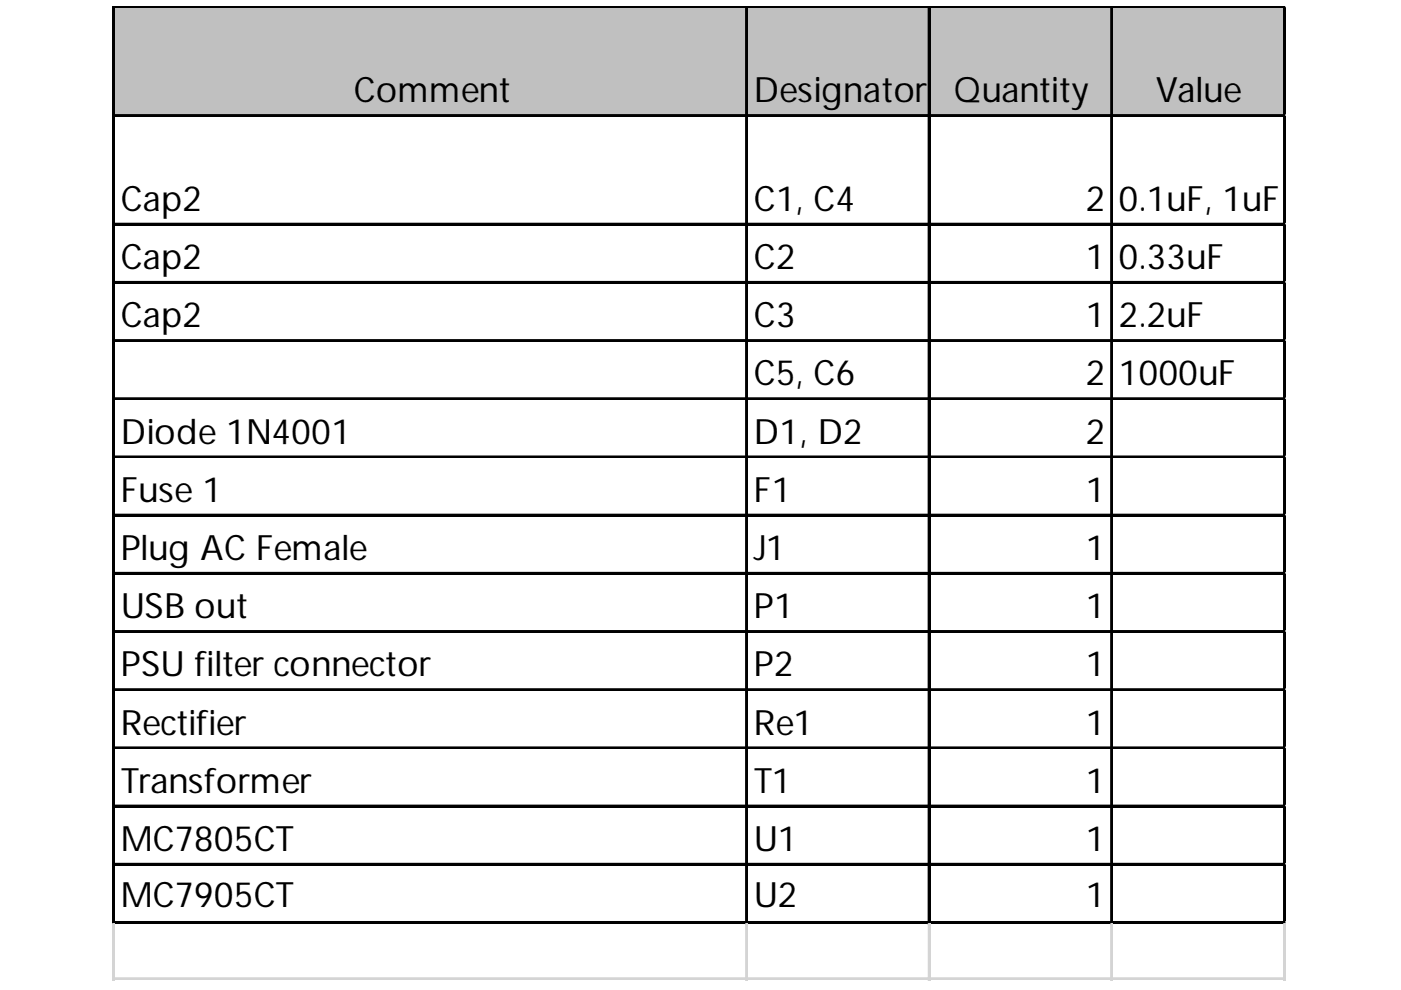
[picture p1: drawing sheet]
<svg xmlns="http://www.w3.org/2000/svg" width="297mm" height="210mm" viewBox="0 0 297 210" stroke-linecap="round" stroke-linejoin="round" font-family="sans-serif">
<defs><g id="words">
<g font-size="7.4">
<text x="75" y="21.7">Comment</text>
<text x="159.8" y="21.7">Designator</text>
<text x="202.2" y="21.7">Quantity</text>
<text x="245.1" y="21.7">Value</text>
<text x="25.6" y="44.7">Cap2</text>
<text x="159.8" y="44.7">C1, C4</text>
<text x="230.2" y="44.7">2</text>
<text x="237.2" y="44.7">0.1uF, 1uF</text>
<text x="25.6" y="57.1">Cap2</text>
<text x="159.8" y="57.1">C2</text>
<text x="230.2" y="57.1">1</text>
<text x="237.2" y="57.1">0.33uF</text>
<text x="25.6" y="69.4">Cap2</text>
<text x="159.8" y="69.4">C3</text>
<text x="230.2" y="69.4">1</text>
<text x="237.2" y="69.4">2.2uF</text>
<text x="159.8" y="81.7">C5, C6</text>
<text x="230.2" y="81.7">2</text>
<text x="237.2" y="81.7">1000uF</text>
<text x="25.6" y="94.1">Diode 1N4001</text>
<text x="159.8" y="94.1">D1, D2</text>
<text x="230.2" y="94.1">2</text>
<text x="25.6" y="106.4">Fuse 1</text>
<text x="159.8" y="106.4">F1</text>
<text x="230.2" y="106.4">1</text>
<text x="25.6" y="118.7">Plug AC Female</text>
<text x="159.8" y="118.7">J1</text>
<text x="230.2" y="118.7">1</text>
<text x="25.6" y="131.1">USB out</text>
<text x="159.8" y="131.1">P1</text>
<text x="230.2" y="131.1">1</text>
<text x="25.6" y="143.4">PSU filter connector</text>
<text x="159.8" y="143.4">P2</text>
<text x="230.2" y="143.4">1</text>
<text x="25.6" y="155.8">Rectifier</text>
<text x="159.8" y="155.8">Re1</text>
<text x="230.2" y="155.8">1</text>
<text x="25.6" y="168.1">Transformer</text>
<text x="159.8" y="168.1">T1</text>
<text x="230.2" y="168.1">1</text>
<text x="25.6" y="180.4">MC7805CT</text>
<text x="159.8" y="180.4">U1</text>
<text x="230.2" y="180.4">1</text>
<text x="25.6" y="192.4">MC7905CT</text>
<text x="159.8" y="192.4">U2</text>
<text x="230.2" y="192.4">1</text>
</g>
</g></defs>
<path d="M24.3 1.7h248.3v23.1h-248.3z" fill="#c0c0c0"/>
<g fill="none" stroke="#000" stroke-width=".41">
<path d="M23.9 1.4v194.5M24.2 1.4v194.5M24.4 1.4h248.2M24.4 1.6h248.2M158.2 1.8v194.1M158.4 1.8v194.1M196.9 1.8v194.1M197.1 1.8v194.1M235.6 1.8v194.1M235.8 1.8v194.1M272.2 1.8v194.1M272.4 1.8v194.1"/>
<path d="M24.4 24.4h248.2M24.4 24.6h248.2M24.4 47.4h248.2M24.4 47.6h248.2M24.4 59.8h248.2M24.4 60h248.2M24.4 72.1h248.2M24.4 72.3h248.2M24.4 84.4h248.2M24.4 84.6h248.2M24.4 96.8h248.2M24.4 97h248.2"/>
<path d="M24.4 109.1h248.2M24.4 109.3h248.2M24.4 121.4h248.2M24.4 121.7h248.2M24.4 133.8h248.2M24.4 134h248.2M24.4 146.1h248.2M24.4 146.3h248.2M24.4 158.5h248.2M24.4 158.7h248.2M24.4 170.8h248.2M24.4 171h248.2"/>
<path d="M24.4 183.1h248.2M24.4 183.3h248.2M24.4 195.5h248.2M24.4 195.7h248.2"/>
</g>
<path d="M272.6 1.4h.1M23.9 195.9v12M24.2 195.9v12M158.2 195.9v12M158.4 195.9v12M196.9 195.9v12M197.1 195.9v12M235.6 195.9v12M235.8 195.9v12M272.2 195.9v12M272.4 195.9v12" fill="none" stroke="#d4d4d4" stroke-width=".41"/>
<path d="M272.6 1.4l.1 .4z" fill="#d4d4d4"/>
<path d="M272.6 24.4h.1" fill="none" stroke="#d4d4d4" stroke-width=".41"/>
<path d="M272.6 24.4l.1 .4z" fill="#d4d4d4"/>
<path d="M272.6 47.4h.1" fill="none" stroke="#d4d4d4" stroke-width=".41"/>
<path d="M272.6 47.4l.1 .4z" fill="#d4d4d4"/>
<path d="M272.6 59.8h.1" fill="none" stroke="#d4d4d4" stroke-width=".41"/>
<path d="M272.6 59.8l.1 .4z" fill="#d4d4d4"/>
<path d="M272.6 72.1h.1" fill="none" stroke="#d4d4d4" stroke-width=".41"/>
<path d="M272.6 72.1l.1 .4z" fill="#d4d4d4"/>
<path d="M272.6 84.4h.1" fill="none" stroke="#d4d4d4" stroke-width=".41"/>
<path d="M272.6 84.4l.1 .4z" fill="#d4d4d4"/>
<path d="M272.6 96.8h.1" fill="none" stroke="#d4d4d4" stroke-width=".41"/>
<path d="M272.6 96.8l.1 .4z" fill="#d4d4d4"/>
<path d="M272.6 109.1h.1" fill="none" stroke="#d4d4d4" stroke-width=".41"/>
<path d="M272.6 109.1l.1 .4z" fill="#d4d4d4"/>
<path d="M272.6 121.4h.1" fill="none" stroke="#d4d4d4" stroke-width=".41"/>
<path d="M272.6 121.4l.1 .5z" fill="#d4d4d4"/>
<path d="M272.6 133.8h.1" fill="none" stroke="#d4d4d4" stroke-width=".41"/>
<path d="M272.6 133.8l.1 .4z" fill="#d4d4d4"/>
<path d="M272.6 146.1h.1" fill="none" stroke="#d4d4d4" stroke-width=".41"/>
<path d="M272.6 146.1l.1 .4z" fill="#d4d4d4"/>
<path d="M272.6 158.5h.1" fill="none" stroke="#d4d4d4" stroke-width=".41"/>
<path d="M272.6 158.5l.1 .4z" fill="#d4d4d4"/>
<path d="M272.6 170.8h.1" fill="none" stroke="#d4d4d4" stroke-width=".41"/>
<path d="M272.6 170.8l.1 .4z" fill="#d4d4d4"/>
<path d="M272.6 183.1h.1" fill="none" stroke="#d4d4d4" stroke-width=".41"/>
<path d="M272.6 183.1l.1 .4z" fill="#d4d4d4"/>
<path d="M272.6 195.5h.1" fill="none" stroke="#d4d4d4" stroke-width=".41"/>
<path d="M272.6 195.5l.1 .4z" fill="#d4d4d4"/>
<path d="M23.9 207.4h248.8M23.9 207.6h248.8" fill="none" stroke="#d4d4d4" stroke-width=".41"/>
<use href="#words"/>
</svg>
